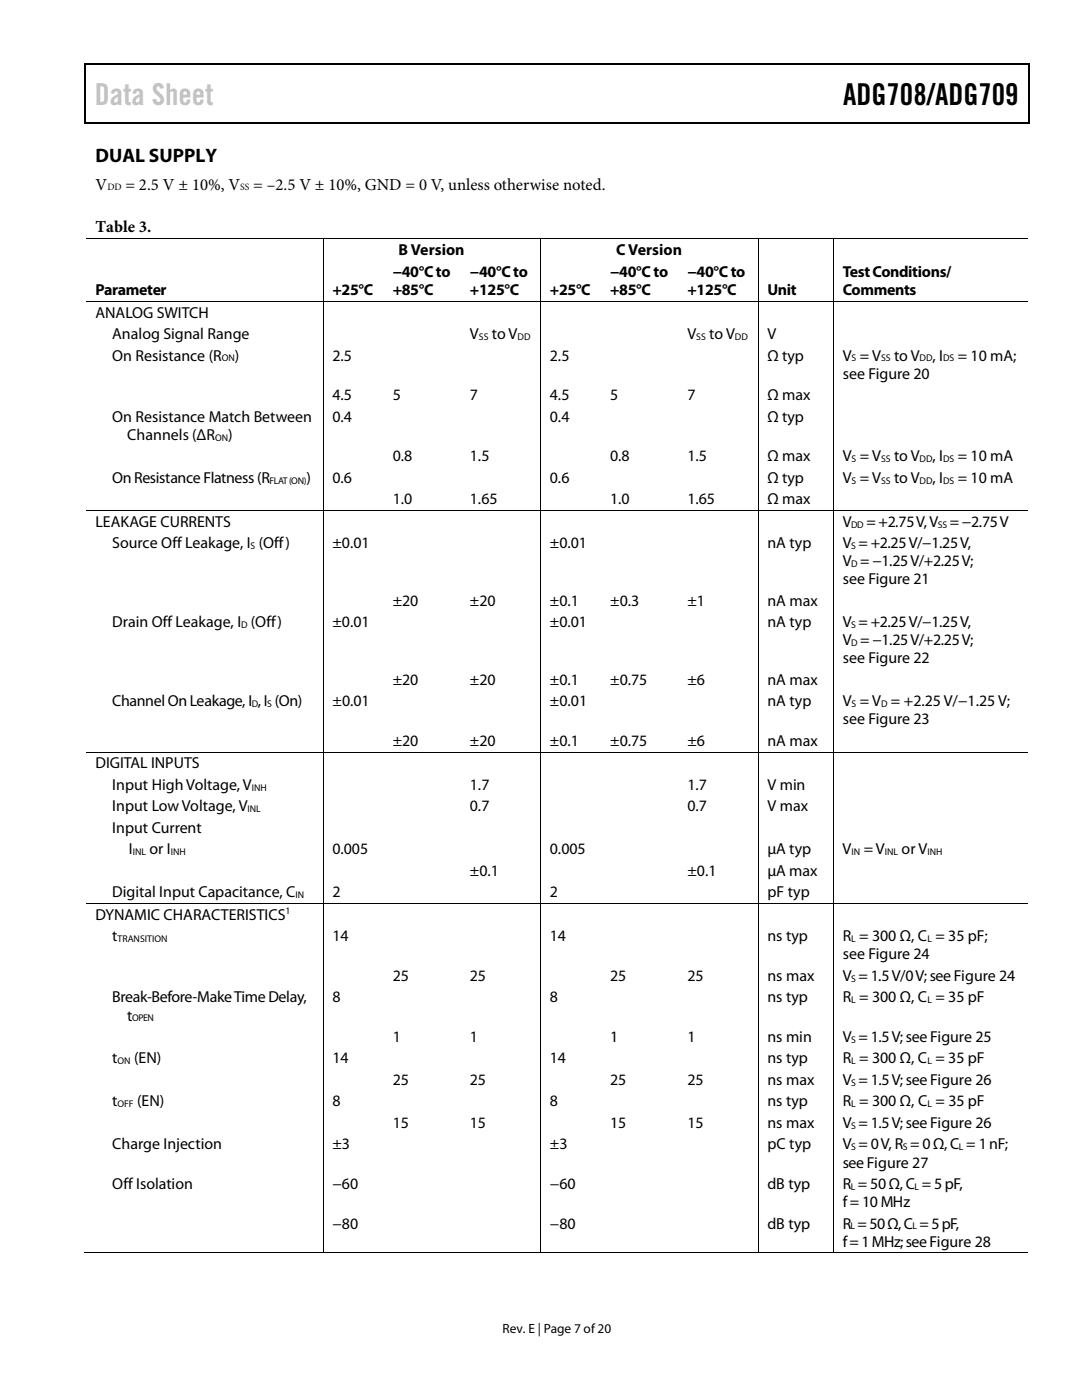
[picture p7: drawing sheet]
<svg xmlns="http://www.w3.org/2000/svg" width="216mm" height="279mm" viewBox="0 0 216 279" stroke-linecap="round" stroke-linejoin="round" font-family="sans-serif">
<defs><g id="words">
<text font-size="6" fill="#c1c1c1" x="18.9" y="20.9">Data Sheet</text>
<text font-size="6" x="168.2" y="20.9">ADG708/ADG709</text>
<text font-size="3.9" x="19" y="32.4">DUAL SUPPLY</text>
<g font-size="3.3">
<text x="19" y="37.8">V</text>
<text x="25.1" y="37.8">= 2.5 V ± 10%, V</text>
<text x="50.5" y="37.8">= –2.5 V ± 10%, GND = 0 V, unless otherwise noted.</text>
<text x="19" y="46.4">Table 3.</text>
</g>
<g font-size="3.2">
<text x="79.5" y="50.9">B Version</text>
<text x="122.9" y="50.9">C Version</text>
<text x="19" y="58.9">Parameter</text>
<text x="66.3" y="58.9">+25°C</text>
<text x="78.4" y="55.2">−40°C to</text>
<text x="78.4" y="58.9">+85°C</text>
<text x="93.8" y="55.2">−40°C to</text>
<text x="93.8" y="58.9">+125°C</text>
<text x="109.7" y="58.9">+25°C</text>
<text x="121.8" y="55.2">−40°Cto</text>
<text x="121.8" y="58.9">+85°C</text>
<text x="137.2" y="55.2">−40°C to</text>
<text x="137.2" y="58.9">+125°C</text>
<text x="153.1" y="58.9">Unit</text>
<text x="168.2" y="55.2">Test Conditions/</text>
<text x="168.2" y="58.9">Comments</text>
<text x="19" y="63.4">ANALOG SWITCH</text>
<text x="22.4" y="67.7">Analog Signal Range</text>
<text x="22.4" y="72">On Resistance (R</text>
<text x="46.9" y="72">)</text>
<text x="66.3" y="72">2.5</text>
<text x="93.8" y="67.7">V</text>
<text x="98.1" y="67.7">to V</text>
<text x="109.7" y="72">2.5</text>
<text x="137.2" y="67.7">V</text>
<text x="141.5" y="67.7">to V</text>
<text x="153.1" y="67.7">V</text>
<text x="153.1" y="72">Ω typ</text>
<text x="168.1" y="72">V = V</text>
<text x="178.4" y="72">to V</text>
<text x="186.1" y="72">, I</text>
<text x="191.1" y="72">= 10 mA;</text>
<text x="168.1" y="75.6">see Figure 20</text>
<text x="66.3" y="79.9">4.5</text>
<text x="78.4" y="79.9">5</text>
<text x="93.8" y="79.9">7</text>
<text x="109.7" y="79.9">4.5</text>
<text x="121.8" y="79.9">5</text>
<text x="137.2" y="79.9">7</text>
<text x="153.1" y="79.9">Ω max</text>
<text x="22.4" y="84.2">On Resistance Match Between</text>
<text x="25.4" y="87.8">Channels (ΔR</text>
<text x="45.6" y="87.8">)</text>
<text x="66.3" y="84.2">0.4</text>
<text x="109.7" y="84.2">0.4</text>
<text x="153.1" y="84.2">Ω typ</text>
<text x="78.4" y="92">0.8</text>
<text x="93.8" y="92">1.5</text>
<text x="121.8" y="92">0.8</text>
<text x="137.2" y="92">1.5</text>
<text x="153.1" y="92">Ω max</text>
<text x="168.1" y="92">V = V</text>
<text x="178.4" y="92">to V</text>
<text x="186.1" y="92">, I</text>
<text x="191.1" y="92">= 10 mA</text>
<text x="22.4" y="96.4">On Resistance Flatness (R</text>
<text x="61.1" y="96.4">)</text>
<text x="66.3" y="96.4">0.6</text>
<text x="78.4" y="100.6">1.0</text>
<text x="93.8" y="100.6">1.65</text>
<text x="109.7" y="96.4">0.6</text>
<text x="121.8" y="100.6">1.0</text>
<text x="137.2" y="100.6">1.65</text>
<text x="153.1" y="96.4">Ω typ</text>
<text x="153.1" y="100.6">Ω max</text>
<text x="168.1" y="96.4">V = V</text>
<text x="178.4" y="96.4">to V</text>
<text x="186.1" y="96.4">, I</text>
<text x="191.1" y="96.4">= 10 mA</text>
<text x="19" y="105.1">LEAKAGE CURRENTS</text>
<text x="168.1" y="105.1">V</text>
<text x="172.9" y="105.1">= +2.75 V, V</text>
<text x="189.5" y="105.1">= −2.75 V</text>
<text x="22.4" y="109.4">Source Off Leakage, I (Off)</text>
<text x="66.3" y="109.4">±0.01</text>
<text x="109.7" y="109.4">±0.01</text>
<text x="153.1" y="109.4">nA typ</text>
<text x="168.1" y="113">V = −1.25 V/+2.25 V;</text>
<text x="168.1" y="109.4">V = +2.25 V/−1.25 V,</text>
<text x="168.2" y="116.6">see Figure 21</text>
<text x="22.4" y="125.2">Drain Off Leakage, I (Off)</text>
<text x="66.3" y="125.2">±0.01</text>
<text x="78.4" y="120.9">±20</text>
<text x="93.8" y="120.9">±20</text>
<text x="109.7" y="125.2">±0.01</text>
<text x="109.7" y="120.9">±0.1</text>
<text x="121.8" y="120.9">±0.3</text>
<text x="137.2" y="120.9">±1</text>
<text x="153.1" y="125.2">nA typ</text>
<text x="153.1" y="120.9">nA max</text>
<text x="168.1" y="125.2">V = +2.25 V/−1.25 V,</text>
<text x="168.1" y="128.7">V = −1.25 V/+2.25 V;</text>
<text x="78.4" y="136.7">±20</text>
<text x="93.8" y="136.7">±20</text>
<text x="109.7" y="136.7">±0.1</text>
<text x="121.8" y="136.7">±0.75</text>
<text x="137.2" y="136.7">±6</text>
<text x="153.1" y="136.7">nA max</text>
<text x="168.1" y="132.4">see Figure 22</text>
<text x="22.4" y="141">Channel On Leakage, I , I (On)</text>
<text x="66.3" y="141">±0.01</text>
<text x="109.7" y="141">±0.01</text>
<text x="153.1" y="141">nA typ</text>
<text x="168.2" y="141">V = V = +2.25 V/−1.25 V;</text>
<text x="78.4" y="148.8">±20</text>
<text x="93.8" y="148.8">±20</text>
<text x="109.7" y="148.8">±0.1</text>
<text x="121.8" y="148.8">±0.75</text>
<text x="137.2" y="148.8">±6</text>
<text x="153.1" y="148.8">nA max</text>
<text x="168.1" y="144.6">see Figure 23</text>
<text x="19" y="153.3">DIGITAL INPUTS</text>
<text x="22.4" y="157.6">Input High Voltage, V</text>
<text x="22.4" y="161.9">Input Low Voltage, V</text>
<text x="93.8" y="161.9">0.7</text>
<text x="93.8" y="157.6">1.7</text>
<text x="137.2" y="161.9">0.7</text>
<text x="137.2" y="157.6">1.7</text>
<text x="153.1" y="161.9">V max</text>
<text x="153.1" y="157.6">V min</text>
<text x="22.4" y="166.2">Input Current</text>
<text x="25.7" y="170.5">I</text>
<text x="29.8" y="170.5">or I</text>
<text x="66.3" y="170.5">0.005</text>
<text x="109.7" y="170.5">0.005</text>
<text x="153.1" y="170.5">μA typ</text>
<text x="168.1" y="170.5">V</text>
<text x="172.3" y="170.5">= V</text>
<text x="179.9" y="170.5">or V</text>
<text x="22.4" y="179.1">Digital Input Capacitance, C</text>
<text x="66.3" y="179.1">2</text>
<text x="93.8" y="174.8">±0.1</text>
<text x="109.7" y="179.1">2</text>
<text x="137.2" y="174.8">±0.1</text>
<text x="153.1" y="179.1">pF typ</text>
<text x="153.1" y="174.8">μA max</text>
<text x="19" y="183.6">DYNAMIC CHARACTERISTICS</text>
<text x="22.4" y="187.9">t</text>
<text x="66.3" y="187.9">14</text>
<text x="109.7" y="187.9">14</text>
<text x="153.1" y="187.9">ns typ</text>
<text x="168.1" y="191.5">see Figure 24</text>
<text x="168.2" y="187.9">R = 300 Ω, C = 35 pF;</text>
<text x="78.4" y="195.7">25</text>
<text x="93.8" y="195.7">25</text>
<text x="121.8" y="195.7">25</text>
<text x="137.2" y="195.7">25</text>
<text x="153.1" y="195.7">ns max</text>
<text x="168.1" y="195.7">V = 1.5 V/0 V; seeFigure 24</text>
<text x="22.4" y="200.1">Break-Before-Make Time Delay,</text>
<text x="25.4" y="203.7">t</text>
<text x="66.3" y="200.1">8</text>
<text x="109.7" y="200.1">8</text>
<text x="153.1" y="200.1">ns typ</text>
<text x="168.2" y="200.1">R = 300 Ω, C = 35 pF</text>
<text x="78.4" y="207.9">1</text>
<text x="93.8" y="207.9">1</text>
<text x="121.8" y="207.9">1</text>
<text x="137.2" y="207.9">1</text>
<text x="153.1" y="207.9">ns min</text>
<text x="168.2" y="207.9">V = 1.5 V; seeFigure 25</text>
<text x="22.4" y="212.2">t</text>
<text x="26.8" y="212.2">(EN)</text>
<text x="66.3" y="212.2">14</text>
<text x="109.7" y="212.2">14</text>
<text x="153.1" y="212.2">ns typ</text>
<text x="168.2" y="212.2">R = 300 Ω, C = 35 pF</text>
<text x="22.4" y="220.8">t</text>
<text x="27.3" y="220.8">(EN)</text>
<text x="66.3" y="220.8">8</text>
<text x="78.4" y="216.5">25</text>
<text x="93.8" y="216.5">25</text>
<text x="109.7" y="220.8">8</text>
<text x="121.8" y="216.5">25</text>
<text x="137.2" y="216.5">25</text>
<text x="153.1" y="220.8">ns typ</text>
<text x="153.1" y="216.5">ns max</text>
<text x="168.1" y="220.8">R = 300 Ω, C = 35 pF</text>
<text x="168.2" y="216.5">V = 1.5 V; seeFigure 26</text>
<text x="78.4" y="225.1">15</text>
<text x="93.8" y="225.1">15</text>
<text x="121.8" y="225.1">15</text>
<text x="137.2" y="225.1">15</text>
<text x="153.1" y="225.1">ns max</text>
<text x="168.2" y="225.1">V = 1.5 V; seeFigure 26</text>
<text x="22.4" y="229.4">Charge Injection</text>
<text x="66.3" y="229.4">±3</text>
<text x="109.7" y="229.4">±3</text>
<text x="153.1" y="229.4">pC typ</text>
<text x="168.1" y="233">seeFigure 27</text>
<text x="168.2" y="229.4">V = 0 V, R = 0Ω, C = 1 nF;</text>
<text x="22.4" y="237.3">Off Isolation</text>
<text x="66.3" y="237.3">−60</text>
<text x="109.7" y="237.3">−60</text>
<text x="153.1" y="237.3">dB typ</text>
<text x="168.1" y="237.3">R = 50Ω, C = 5 pF,</text>
<text x="66.3" y="245.2">−80</text>
<text x="109.7" y="245.2">−80</text>
<text x="153.1" y="245.2">dB typ</text>
<text x="168.1" y="245.2">R = 50Ω, C = 5 pF,</text>
<text x="168.2" y="240.9">f = 10 MHz</text>
<text x="168.1" y="248.8">f = 1 MHz; seeFigure 28</text>
</g>
<text font-size="2.7" x="100.3" y="266">Rev. E | Page 7 of20</text>
<g font-size="1.9">
<text x="21.4" y="38">DD</text>
<text x="47.9" y="38">SS</text>
<text x="95.5" y="67.9">SS</text>
<text x="103.3" y="67.9">DD</text>
<text x="138.9" y="67.9">SS</text>
<text x="146.6" y="67.9">DD</text>
<text x="44.2" y="72.1">ON</text>
<text x="169.9" y="72.1">S</text>
<text x="175.8" y="72.1">SS</text>
<text x="183.5" y="72.1">DD</text>
<text x="188.2" y="72.1">DS</text>
<text x="42.9" y="87.9">ON</text>
<text x="169.9" y="92.2">S</text>
<text x="175.8" y="92.2">SS</text>
<text x="183.5" y="92.2">DD</text>
<text x="188.2" y="92.2">DS</text>
<text x="53.8" y="96.5">FLAT(ON)</text>
<text x="169.9" y="96.5">S</text>
<text x="175.8" y="96.5">SS</text>
<text x="183.5" y="96.5">DD</text>
<text x="188.2" y="96.5">DS</text>
<text x="169.8" y="105.3">DD</text>
<text x="187.2" y="105.3">SS</text>
<text x="50" y="109.6">S</text>
<text x="169.8" y="109.6">S</text>
<text x="169.8" y="113.2">D</text>
<text x="48.1" y="125.3">D</text>
<text x="169.8" y="125.3">S</text>
<text x="169.8" y="128.9">D</text>
<text x="50.2" y="141.1">D</text>
<text x="53.3" y="141.1">S</text>
<text x="169.9" y="141.1">S</text>
<text x="175.8" y="141.1">D</text>
<text x="50.2" y="157.8">INH</text>
<text x="49.4" y="162.1">INL</text>
<text x="26.5" y="170.7">INL</text>
<text x="34.1" y="170.7">INH</text>
<text x="169.9" y="170.7">IN</text>
<text x="176.6" y="170.7">INL</text>
<text x="185" y="170.7">INH</text>
<text x="59" y="179.3">IN</text>
<text x="56.9" y="182.5">1</text>
<text x="23.5" y="188">TRANSITION</text>
<text x="169.8" y="188">L</text>
<text x="185" y="188">L</text>
<text x="169.8" y="195.9">S</text>
<text x="26.4" y="203.8">OPEN</text>
<text x="169.8" y="200.2">L</text>
<text x="185" y="200.2">L</text>
<text x="169.8" y="208.1">S</text>
<text x="23.5" y="212.4">ON</text>
<text x="169.8" y="212.4">L</text>
<text x="185" y="212.4">L</text>
<text x="23.5" y="221">OFF</text>
<text x="169.8" y="216.7">S</text>
<text x="169.8" y="221">L</text>
<text x="185" y="221">L</text>
<text x="169.8" y="225.3">S</text>
<text x="169.8" y="229.6">S</text>
<text x="180.1" y="229.6">S</text>
<text x="191.3" y="229.6">L</text>
<text x="169.8" y="237.5">L</text>
<text x="182.5" y="237.5">L</text>
<text x="169.7" y="245.4">L</text>
<text x="182.1" y="245.4">L</text>
</g>
</g></defs>
<g fill="#000">
<path d="M16.9 12.7h.2v1h-.2zM16.9 12.7h.2v.3h-.2zM82.5 12.7h.3v.3h-.3zM205.1 12.7h.3v1h-.3zM205.1 12.7h.3v.3h-.3zM16.9 24.4h.2v.2h-.2zM82.3 24.4h.2v.2h-.2zM205.1 24.4h.3v.2h-.3zM64.4 47.6h.2v.2h-.2zM107.8 47.6h.1v.2h-.1zM151.2 47.6h.1v.2h-.1zM166.2 47.6h.1v.2h-.1z"/>
<path d="M64.4 60.1h.2v.1h-.2zM76.5 60.1h.1v.1h-.1zM91.9 60.1h.1v.1h-.1zM107.8 60.1h.1v.1h-.1zM119.8 60.1h.2v.1h-.2zM135.3 60.1h.1v.1h-.1zM151.2 60.1h.1v.1h-.1zM166.2 60.1h.1v.1h-.1zM64.4 101.8h.2v.2h-.2zM76.5 101.8h.1v.2h-.1zM91.9 101.8h.1v.2h-.1zM107.8 101.8h.1v.2h-.1z"/>
<path d="M119.8 101.8h.2v.2h-.2zM135.3 101.8h.1v.2h-.1zM151.2 101.8h.1v.2h-.1zM166.2 101.8h.1v.2h-.1zM64.4 150h.2v.2h-.2zM76.5 150h.1v.2h-.1zM91.9 150h.1v.2h-.1zM107.8 150h.1v.2h-.1zM119.8 150h.2v.2h-.2zM135.3 150h.1v.2h-.1zM151.2 150h.1v.2h-.1zM166.2 150h.1v.2h-.1z"/>
<path d="M64.4 180.3h.2v.1h-.2zM76.5 180.3h.1v.1h-.1zM91.9 180.3h.1v.1h-.1zM107.8 180.3h.1v.1h-.1zM119.8 180.3h.2v.1h-.2zM135.3 180.3h.1v.1h-.1zM151.2 180.3h.1v.1h-.1zM166.2 180.3h.1v.1h-.1zM64.4 250h.2v.1h-.2zM76.2 250h.2v.1h-.2zM91.6 250h.2v.1h-.2zM107.8 250h.1v.1h-.1z"/>
<path d="M119.6 250h.2v.1h-.2zM135 250h.2v.1h-.2zM151.2 250h.1v.1h-.1zM166.2 250h.1v.1h-.1z"/>
</g>
<path d="M17 13.7v10.7M17.1 12.8h65.4M82.8 12.8h122.3M205.2 13.7v10.7M17.1 24.5h188" fill="none" stroke="#000" stroke-width=".25"/>
<g fill="none" stroke="#000" stroke-width=".2">
<path d="M17.1 47.7h47.3M64.5 47.8v12.3M64.6 47.7h43.2M107.9 47.8v12.3M107.9 47.7h43.3M151.3 47.8v12.3M151.3 47.7h14.9M166.2 47.8v12.3M166.3 47.7h38.8M17.1 60.2h47.3M64.5 60.2v41.6M64.6 60.2h11.9"/>
<path d="M76.6 60.2h15.3M92 60.2h15.8M107.9 60.2v41.6M107.9 60.2h11.9M120 60.2h15.3M135.4 60.2h15.8M151.3 60.2v41.6M151.3 60.2h14.9M166.2 60.2v41.6M166.3 60.2h38.8M17.1 101.9h47.3M64.5 102v48"/>
<path d="M64.6 101.9h11.9M76.6 101.9h15.3M92 101.9h15.8M107.9 102v48M107.9 101.9h11.9M120 101.9h15.3M135.4 101.9h15.8M151.3 102v48M151.3 101.9h14.9M166.2 102v48M166.3 101.9h38.8M17.1 150.1h47.3"/>
<path d="M64.5 150.2v30.1M64.6 150.1h11.9M76.6 150.1h15.3M92 150.1h15.8M107.9 150.2v30.1M107.9 150.1h11.9M120 150.1h15.3M135.4 150.1h15.8M151.3 150.2v30.1M151.3 150.1h14.9M166.2 150.2v30.1M166.3 150.1h38.8"/>
<path d="M17.1 180.3h47.3M64.5 180.4v69.6M64.6 180.3h11.9M76.6 180.3h15.3M92 180.3h15.8M107.9 180.4v69.6M107.9 180.3h11.9M120 180.3h15.3M135.4 180.3h15.8M151.3 180.4v69.6M151.3 180.3h14.9M166.2 180.4v69.6"/>
<path d="M166.3 180.3h38.8M16.9 250.1h47.5M64.6 250.1h43.2M107.9 250.1h43.3M151.3 250.1h14.9M166.3 250.1h38.8"/>
</g>
<use href="#words"/>
</svg>
